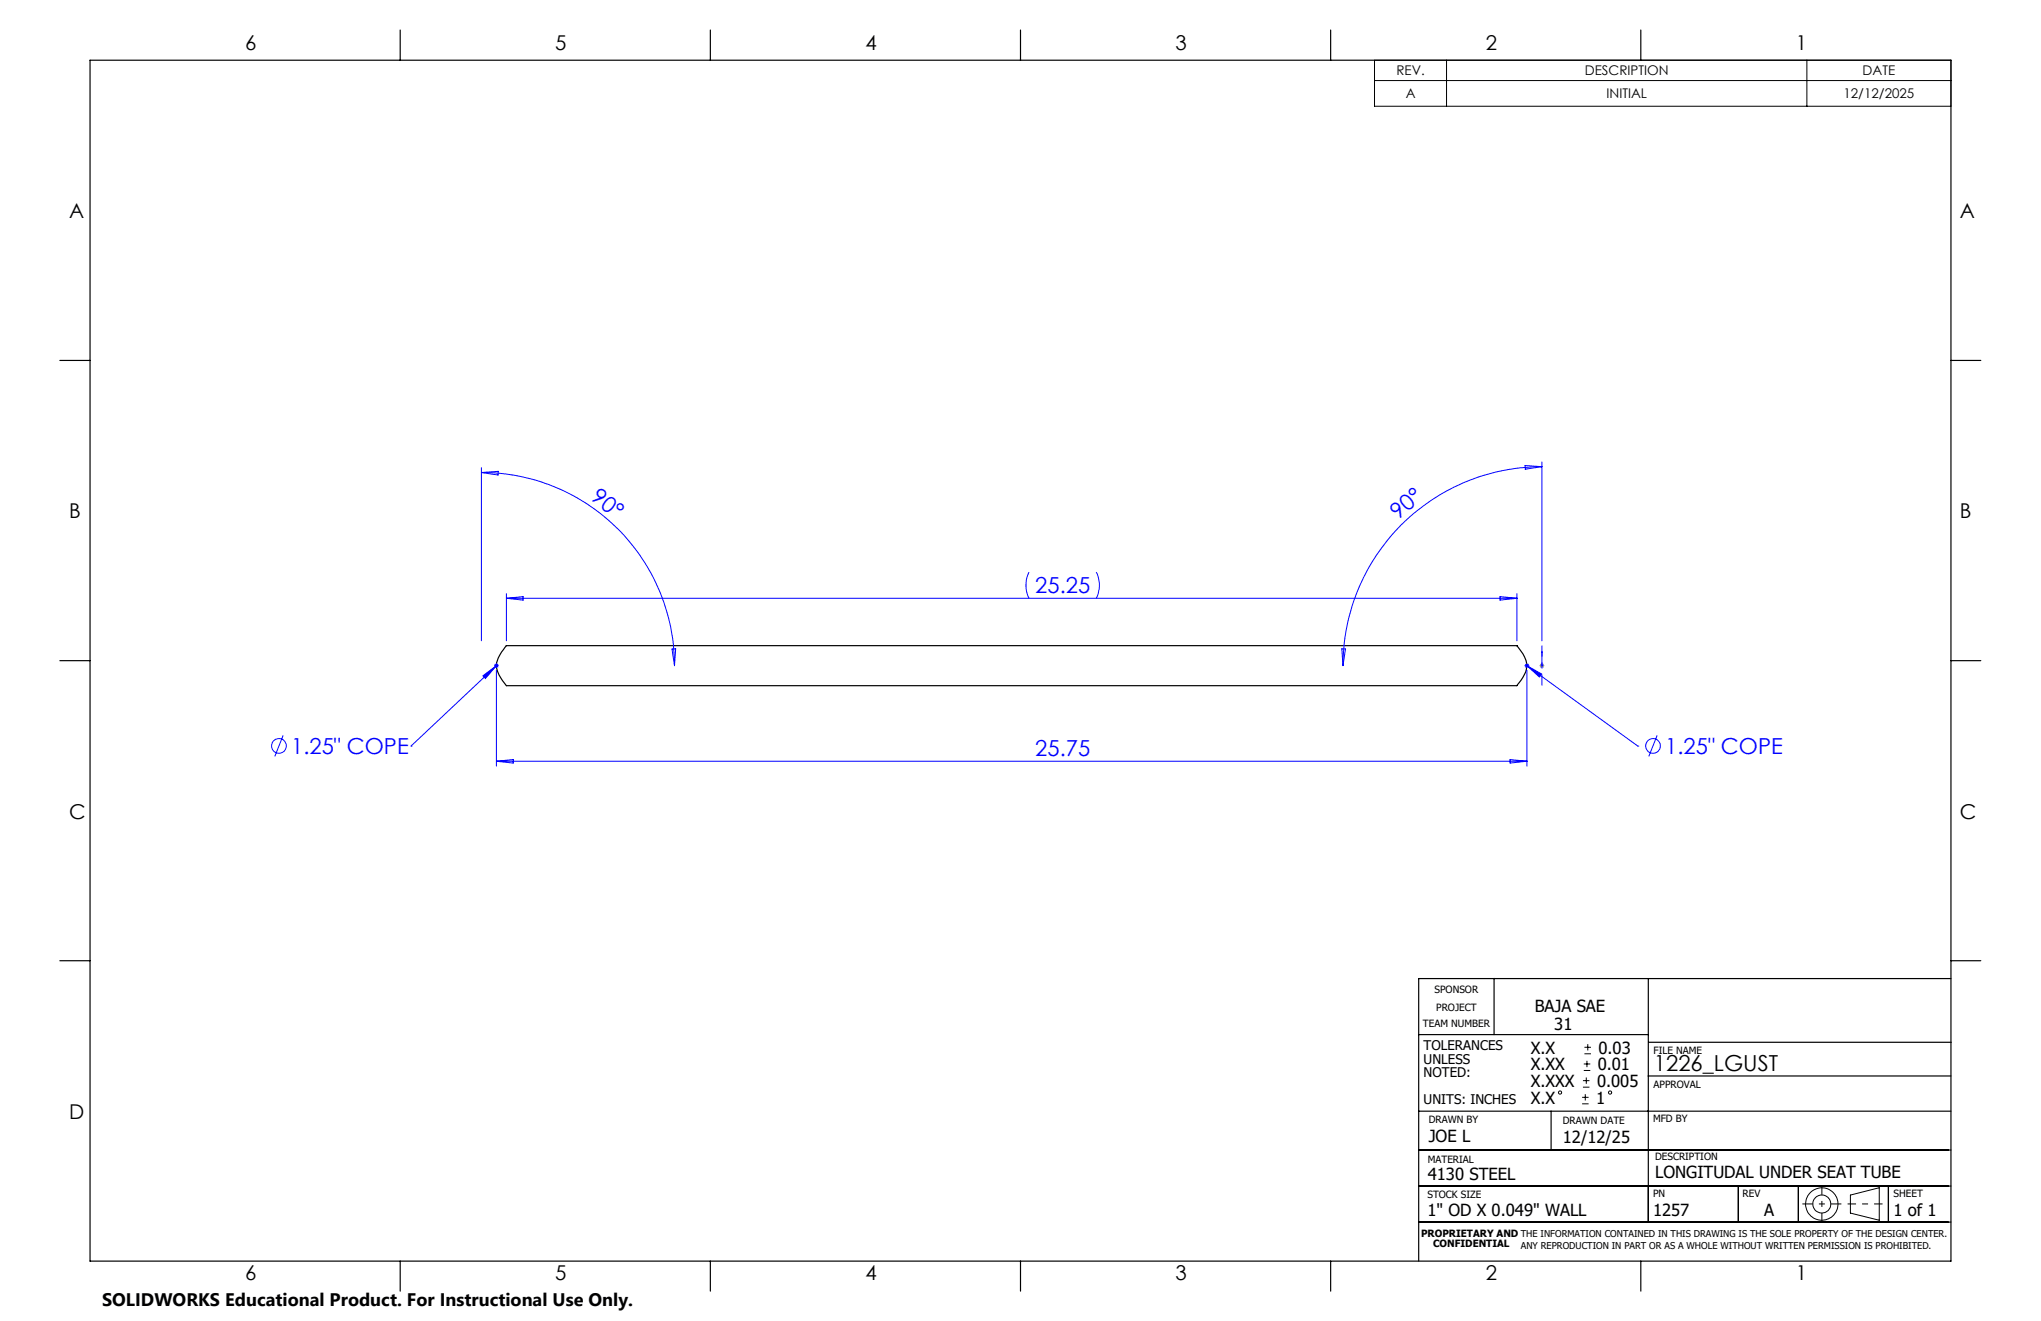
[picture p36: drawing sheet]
<svg xmlns="http://www.w3.org/2000/svg" width="432mm" height="279mm" viewBox="0 0 432 279" stroke-linecap="round" stroke-linejoin="round" font-family="sans-serif">
<defs><g id="words">
<g font-size="4.7" fill="#00f">
<text x="124.8" y="105.6" transform="rotate(38 124.8 105.6)">90°</text>
<text x="295.8" y="110" transform="rotate(-40 295.8 110)">90°</text>
<text x="219" y="125.5">25.25</text>
<text x="61.6" y="159.5">1.25&quot; COPE</text>
<text x="219" y="160">25.75</text>
<text x="352.3" y="159.5">1.25&quot; COPE</text>
</g>
<text font-size="4.7" x="349.9" y="226.5">1226_LGUST</text>
<g font-size="4.3">
<text x="51.9" y="10.7">6</text>
<text x="117.5" y="10.7">5</text>
<text x="183.1" y="10.7">4</text>
<text x="248.7" y="10.7">3</text>
<text x="314.3" y="10.7">2</text>
<text x="379.9" y="10.7">1</text>
<text x="14.6" y="46.1">A</text>
<text x="414.7" y="46.1">A</text>
<text x="14.6" y="109.6">B</text>
<text x="414.7" y="109.6">B</text>
<text x="14.6" y="173.1">C</text>
<text x="414.7" y="173.1">C</text>
<text x="14.6" y="236.6">D</text>
<text x="51.9" y="270.8">6</text>
<text x="117.5" y="270.8">5</text>
<text x="183.1" y="270.8">4</text>
<text x="248.7" y="270.8">3</text>
<text x="314.3" y="270.8">2</text>
<text x="379.9" y="270.8">1</text>
</g>
<text font-size="3.8" x="21.6" y="276.3">SOLIDWORKS Educational Product. For Instructional Use Only.</text>
<g font-size="3.5">
<text x="324.7" y="214">BAJA SAE</text>
<text x="328.8" y="217.9">31</text>
<text x="323.8" y="222.9">X.X</text>
<text x="323.8" y="226.4">X.XX</text>
<text x="338" y="226.4">0.01</text>
<text x="338.2" y="222.9">0.03</text>
<text x="323.8" y="229.9">X.XXX</text>
<text x="323.8" y="233.5">X.X</text>
<text x="337.7" y="233.5">1</text>
<text x="337.9" y="229.9">0.005</text>
<text x="302.3" y="241.5">JOE L</text>
<text x="330.6" y="241.7">12/12/25</text>
<text x="302.1" y="249.7">4130 STEEL</text>
<text x="350.1" y="249.1">LONGITUDAL UNDER SEAT TUBE</text>
<text x="302" y="257.2">1&quot; OD X 0.049&quot; WALL</text>
<text x="349.7" y="257.2">1257</text>
<text x="373.2" y="257.2">A</text>
<text x="400.6" y="257.1">1 of 1</text>
</g>
<g font-size="2.8">
<text x="295.5" y="15.9">REV.</text>
<text x="335.3" y="15.9">DESCRIPTION</text>
<text x="394.1" y="15.9">DATE</text>
<text x="297.4" y="20.8">A</text>
<text x="339.9" y="20.8">INITIAL</text>
<text x="390" y="20.8">12/12/2025</text>
<text x="301.2" y="222.2">TOLERANCES</text>
<text x="301.2" y="225">UNLESS</text>
<text x="301.2" y="227.8">NOTED:</text>
<text x="301.2" y="233.5">UNITS: INCHES</text>
</g>
<g font-size="2.1">
<text x="303.5" y="210">SPONSOR</text>
<text x="303.8" y="213.9">PROJECT</text>
<text x="301" y="217.3">TEAM NUMBER</text>
<text x="349.8" y="222.9">FILE NAME</text>
<text x="349.8" y="230.2">APPROVAL</text>
<text x="302.3" y="237.5">DRAWN BY</text>
<text x="330.6" y="237.7">DRAWN DATE</text>
<text x="349.7" y="237.3">MFD BY</text>
<text x="302.1" y="245.9">MATERIAL</text>
<text x="350.1" y="245.4">DESCRIPTION</text>
<text x="302" y="253.3">STOCK SIZE</text>
<text x="349.7" y="253.3">PN</text>
<text x="368.7" y="253.2">REV</text>
<text x="400.6" y="253.2">SHEET</text>
<text x="300.7" y="261.6">PROPRIETARY AND THE INFORMATION CONTAINED IN THIS DRAWING IS THE SOLE PROPERTY OF THE DESIGN CENTER.</text>
<text x="303.2" y="263.8">CONFIDENTIAL</text>
</g>
<text font-size="2" x="321.8" y="264.2">ANY REPRODUCTION IN PART OR AS A WHOLE WITHOUT WRITTEN PERMISSION IS PROHIBITED.</text>
</g></defs>
<g fill="none" stroke="#000" stroke-width=".25">
<path d="M19 12.7h393.7v254h-393.7zM84.7 6.4v6.3M150.3 6.4v6.3M215.9 6.4v6.3M281.5 6.4v6.3M347.1 6.4v6.3M12.7 76.2h6.3M412.7 76.2h6.4M12.7 139.7h6.3M107.1 136.6l-1 1.3a4.2 4.2 0 0 0-.2 5.5l1.2 1.6h213.8a10.3 10.3 0 0 0 2-3.5 4.8 4.8 0 0 0-1.3-4.1l-.6-.8M107.1 136.6h213.9M412.7 139.7h6.4"/>
<path d="M12.7 203.2h6.3M300.1 218.8h48.6M316.1 206.9v11.9M348.7 207v51.5M412.7 207h-112.6v59.7M412.7 203.2h6.4M300.1 235h112.6M328.2 235v8.2M348.7 227.6h64M348.8 220.5h64M300.1 258.5h112.6M300.1 250.9h112.6"/>
<path d="M300.1 243.2h112.6M367.8 250.9v7.6M380.5 250.9v7.6M399.5 250.9v7.6M84.7 266.7v6.4M150.3 266.7v6.4M215.9 266.7v6.4M281.5 266.7v6.4M347.1 266.7v6.4"/>
</g>
<g fill="none" stroke="#00f" stroke-width=".21">
<path d="M101.8 99.9a40.8 40.8 0 0 1 40.9 40.9M101.8 98.9v36.6M101.8 99.9l3.6-.2v.8zM322.7 98.5l3.5 .2-3.5 .5zM326.2 98.7a42 42 0 0 0-42.1 42.1M326.2 97.7v37.8M107.1 125.6v9.9M107.1 126.5h213.8M107.1 126.5l3.6-.3v.7zM142.2 137.3l.7-.1-.2 3.6zM217.7 121a6.4 6.4 0 0 0 0 5.5M231.9 121a6.1 6.1 0 0 1 0 5.5"/>
<path d="M283.9 137.2l.8 .1-.6 3.5zM317.4 126.2l3.5 .3-3.5 .4zM320.9 125.6v9.9M326.2 137.8v.3v-.3M326.2 137.8v3M59.9 155.5l-1.8 4.5M87 157.8h.1M102.2 142.9l2.8-2.1-2.3 2.7zM104.5 140.8h1M104.7 140.4l.7 .7M105 140.3v1M105 141.8v20.2"/>
<path d="M105 140.8l-18 17M105.4 140.4l-.7 .7M322.5 140.8h1M322.7 140.4l.7 .7M323 140.8l3.1 1.8-.4 .6zM323 140.3v1M323 141.8v20.2M323 140.8l23.5 17M323.4 140.4l-.7 .7M326.2 140.7v.2zM326.2 140.8h.1M346.5 157.8h.1"/>
<path d="M350.6 155.5l-1.8 4.5M105 161h218M105 161l3.6-.3v.7zM319.5 160.7l3.5 .3-3.5 .4z"/>
<circle cx="59" cy="157.8" r="1.56"/>
<circle cx="349.7" cy="157.8" r="1.56"/>
</g>
<g fill="none" stroke="#000" stroke-width=".21">
<path d="M290.8 12.7h121.9v9.8h-121.9zM290.8 17h121.9M306 12.7v9.8M382.3 12.7v9.8M334.7 233.5h1.4M334.7 232.1h1.4M334.9 229.9h1.4M334.9 228.6h1.4M335.1 226.4h1.3M335.1 225h1.3M335.2 222.9h1.4M335.2 221.5h1.4"/>
<path d="M335.4 231.4v1.4M335.6 227.9v1.3M335.7 224.4v1.3M335.9 220.8v1.4M391.5 252.8l6.1-1.6v6.9l-6.1-1.5z"/>
<circle cx="330" cy="231.1" r=".34"/>
<circle cx="340.6" cy="231.1" r=".35"/>
<circle cx="385.4" cy="254.6" r="1.9"/>
<circle cx="385.4" cy="254.7" r="3.4"/>
</g>
<path d="M325.7 140.8h1M325.9 140.4l.7 .7M326.2 140.3v1M326.6 140.4l-.7 .7" fill="none" stroke="#808080" stroke-width=".21"/>
<path d="M381.3 254.6h8.3" fill="none" stroke="#000" stroke-width=".21" stroke-dasharray="15.2 1.3 1.3 1.3" stroke-dashoffset="13" stroke-linecap="butt"/>
<path d="M385.4 250.8v7.7" fill="none" stroke="#000" stroke-width=".21" stroke-dasharray="15.2 1.3 1.3 1.3" stroke-dashoffset="13.3" stroke-linecap="butt"/>
<path d="M390.9 254.6h7.4" fill="none" stroke="#000" stroke-width=".21" stroke-dasharray="15.2 1.3 1.3 1.3" stroke-dashoffset="13.4" stroke-linecap="butt"/>
<path d="M326.2 145v-8.5" fill="none" stroke="#00f" stroke-width=".21" stroke-dasharray="15.2 1.3 1.3 1.3" stroke-dashoffset="12.9" stroke-linecap="butt"/>
<g fill="#00f">
<path d="M102.2 142.9l2.8-2.1-2.3 2.7zM323 140.8l3.1 1.8-.4 .6z"/>
<path d="M326.2 137.8v.3zM326.2 140.7v.2z"/>
</g>
<use href="#words"/>
</svg>
